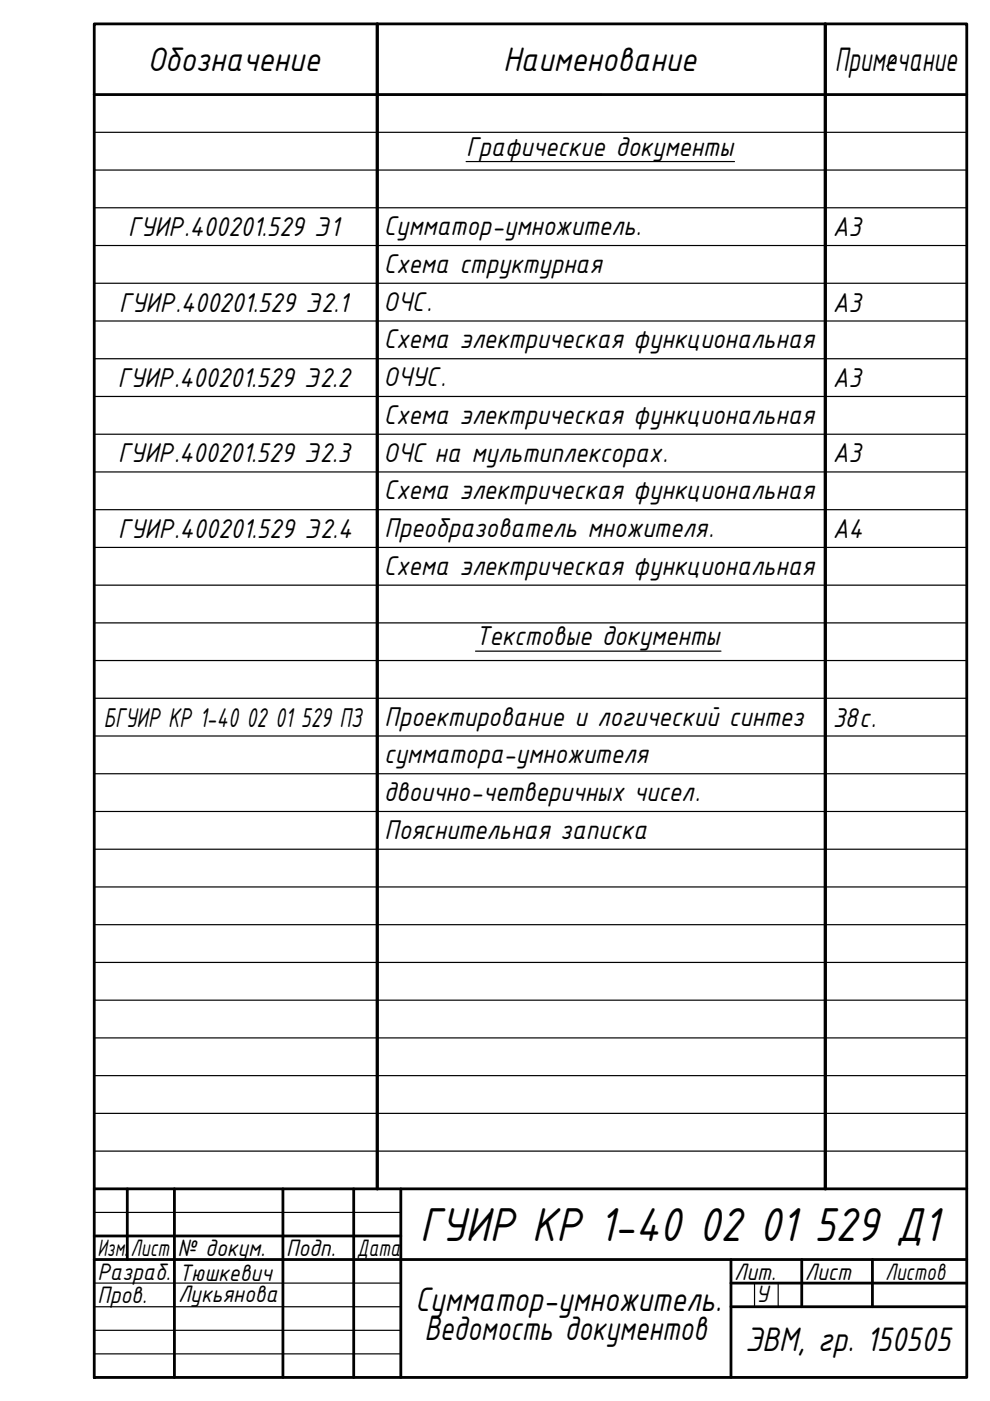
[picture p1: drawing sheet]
<svg xmlns="http://www.w3.org/2000/svg" width="210mm" height="297mm" viewBox="0 0 210 297" stroke-linecap="round" stroke-linejoin="round" font-family="sans-serif">
<defs><g id="words">
<text font-size="10.9" x="89" y="263">ГУИР КР 1-40 02 01 529 Д1</text>
<g font-size="7.8">
<text x="31.2" y="15.1">Обозначение</text>
<text x="106.7" y="15.1">Наименование</text>
<text x="177" y="15.1">Примечание</text>
<text x="88" y="278.1">Сумматор-умножитель.</text>
<text x="90" y="284">Ведомость документов</text>
<text x="158" y="286.5">ЭВМ, гр. 150505</text>
</g>
<g font-size="6.2">
<text x="98.8" y="33.1">Графические документы</text>
<text x="27.2" y="50.1">ГУИР.400201.529 Э1</text>
<text x="81.4" y="49.9">Сумматор-умножитель.</text>
<text x="176.6" y="50.1">А3</text>
<text x="81.4" y="57.9">Схема структурная</text>
<text x="81.3" y="65.9">ОЧС.</text>
<text x="25.3" y="66.1">ГУИР.400201.529 Э2.1</text>
<text x="176.6" y="66.1">А3</text>
<text x="81.4" y="73.9">Схема электрическая функциональная</text>
<text x="25" y="82">ГУИР.400201.529 Э2.2</text>
<text x="81.3" y="81.9">ОЧУС.</text>
<text x="176.6" y="82">А3</text>
<text x="81.4" y="89.9">Схема электрическая функциональная</text>
<text x="25" y="98.1">ГУИР.400201.529 Э2.3</text>
<text x="81.3" y="97.9">ОЧС на мультиплексорах.</text>
<text x="176.6" y="98.1">А3</text>
<text x="81.4" y="105.9">Схема электрическая функциональная</text>
<text x="81.6" y="113.9">Преобразователь множителя.</text>
<text x="25.1" y="114.1">ГУИР.400201.529 Э2.4</text>
<text x="176.6" y="114.1">А4</text>
<text x="81.4" y="121.9">Схема электрическая функциональная</text>
<text x="100.8" y="136.8">Текстовые документы</text>
<text x="22" y="154.1">БГУИР КР 1-40 02 01 529 ПЗ</text>
<text x="81.6" y="153.8">Проектирование и логический синтез</text>
<text x="176.6" y="154.1">38с.</text>
<text x="81.4" y="161.8">сумматора-умножителя</text>
<text x="81.4" y="169.8">двоично-четверичных чисел.</text>
<text x="81.6" y="177.8">Пояснительная записка</text>
</g>
<g font-size="5.4">
<text x="20.7" y="266.3">Изм.</text>
<text x="27.7" y="266.3">Лист</text>
<text x="37.7" y="266.3">№ докум.</text>
<text x="60.7" y="266.3">Подп.</text>
<text x="75.6" y="266.3">Дата</text>
<text x="20.7" y="271.3">Разраб.</text>
<text x="38" y="271.6">Тюшкевич</text>
<text x="155.7" y="271.3">Лит.</text>
<text x="170.6" y="271.3">Лист</text>
<text x="187.7" y="271.3">Листов</text>
<text x="20.7" y="276.3">Пров.</text>
<text x="37.7" y="276">Лукьянова</text>
<text x="160.3" y="276">У</text>
</g>
</g></defs>
<!-- layer: 0 -->
<g fill="none" stroke="#000" stroke-width=".59">
<path d="M20 5.1h185v286.9h-185zM20 20.1h185M20 252.1h185M27 252.1v14.9M37 252.1v39.9M60 252.1v39.9M75 252.1v39.9M85 252.1v39.9M20 267h185M20 262.1h65M155 267v25M155 272h50"/>
<path d="M155 277.1h50M170 267v10.1M185 267v10.1"/>
</g>
<g fill="none" stroke="#000" stroke-width=".25">
<path d="M183 5.1h-163v15h185M190 12.1l-2 2M20 28.1h185M20 36.1h185M98.8 34.3h56.9M127.5 20.1h-47.5h47.5M20 44.1h185M20 52.1h185M20 60.1h185M20 68.1h185M20 76.1h185M20 84.1h185"/>
<path d="M20 92.1h185M20 100.1h185M20 108.1h185M20 116.1h185M20 124.1h185M20 132.1h185M100.8 138.1h52.1M20 140h185M20 148h185M20 156h185M20 164h185M20 172h185"/>
<path d="M20 180.1h185M20 188.1h185M20 196.1h185M20 204.1h185M20 212.1h185M20 220.1h185M20 228.1h185M20 236.1h185M20 257.1h65M20 244.1h185M20 262.1h65M20 267h65"/>
<path d="M20 277.1h65M20 272h65M155 267v5M160 272v5.1M165 272v5.1M20 282.1h65M20 287h65M20 292h185"/>
</g>
<path d="M80 5.1v247M175 5.1v247" fill="none" stroke="#000" stroke-width=".7"/>
<use href="#words"/>
</svg>
